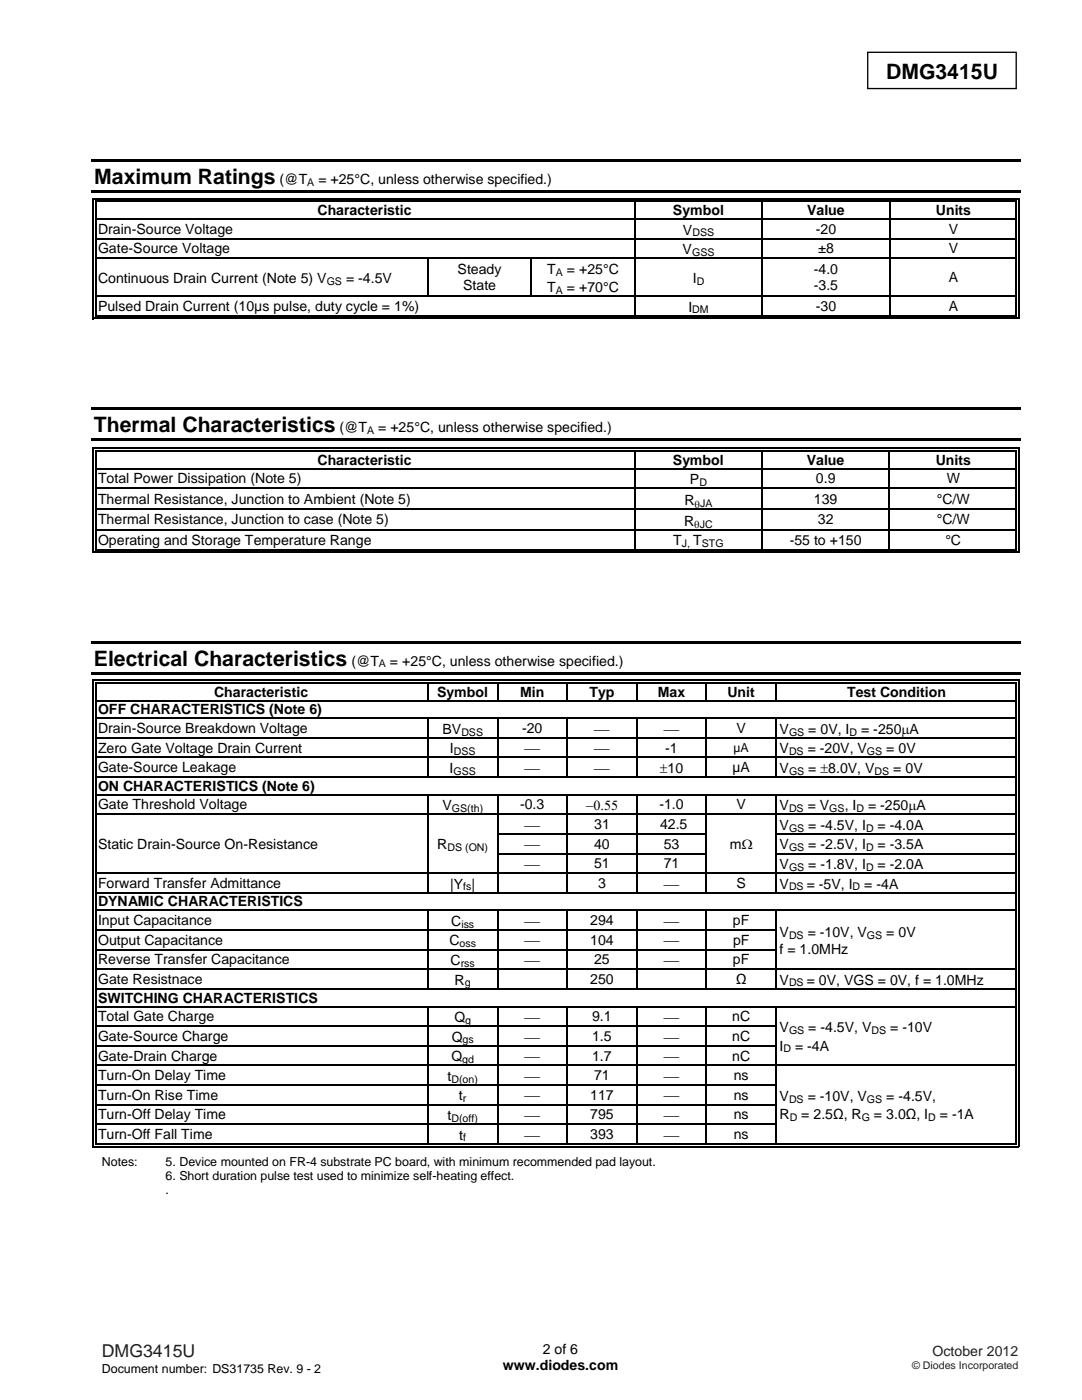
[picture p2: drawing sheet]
<svg xmlns="http://www.w3.org/2000/svg" width="216mm" height="279mm" viewBox="0 0 216 279" stroke-linecap="round" stroke-linejoin="round" font-family="sans-serif">
<defs><g id="words">
<g font-size="4.2">
<text x="176.8" y="15.8">DMG3415U</text>
<text x="18.8" y="36.7">Maximum Ratings</text>
<text x="18.7" y="86.2">Thermal Characteristics</text>
<text x="18.7" y="132.8">Electrical Characteristics</text>
</g>
<text font-size="3.5" fill="#231f20" x="20.3" y="270.9">DMG3415U</text>
<g font-size="2.8">
<text x="55.8" y="36.7">(@T</text>
<text x="63.5" y="36.7">= +25°C, unless otherwise specified.)</text>
<text x="19.6" y="46.7">Drain-Source Voltage</text>
<text x="63.4" y="42.9">Characteristic</text>
<text x="134.3" y="42.9">Symbol</text>
<text x="136.3" y="46.8">V</text>
<text x="161.1" y="42.9">Value</text>
<text x="162.8" y="46.7">-20</text>
<text x="186.7" y="42.9">Units</text>
<text x="189.3" y="46.7">V</text>
<text x="19.6" y="50.6">Gate-Source Voltage</text>
<text x="136.2" y="50.7">V</text>
<text x="163.3" y="50.6">±8</text>
<text x="189.3" y="50.6">V</text>
<text x="19.6" y="56.5">Continuous Drain Current (Note 5) V</text>
<text x="69" y="56.5">= -4.5V</text>
<text x="91.3" y="54.7">Steady</text>
<text x="92.4" y="57.9">State</text>
<text x="109.2" y="54.6">T</text>
<text x="109.2" y="58.3">T</text>
<text x="113.1" y="54.6">= +25°C</text>
<text x="113.1" y="58.3">= +70°C</text>
<text x="138.2" y="56.5">I</text>
<text x="162.4" y="54.7">-4.0</text>
<text x="162.4" y="57.9">-3.5</text>
<text x="189.3" y="56.3">A</text>
<text x="19.6" y="62.1">Pulsed Drain Current (10μs pulse, duty cycle = 1%)</text>
<text x="137.4" y="62.2">I</text>
<text x="162.8" y="62.1">-30</text>
<text x="189.3" y="62.1">A</text>
<text x="67.8" y="86.2">(@T</text>
<text x="75.5" y="86.2">= +25°C, unless otherwise specified.)</text>
<text x="63.4" y="92.8">Characteristic</text>
<text x="134.2" y="92.8">Symbol</text>
<text x="161" y="92.8">Value</text>
<text x="186.7" y="92.8">Units</text>
<text x="19.6" y="96.5">Total Power Dissipation (Note 5)</text>
<text x="19.6" y="100.5">Thermal Resistance, Junction to Ambient (Note 5)</text>
<text x="136.6" y="100.8">R</text>
<text x="137.7" y="96.6">P</text>
<text x="162.4" y="100.5">139</text>
<text x="162.8" y="96.5">0.9</text>
<text x="186.9" y="100.5">°C/W</text>
<text x="188.9" y="96.5">W</text>
<text x="19.6" y="104.7">Thermal Resistance, Junction to case (Note 5)</text>
<text x="136.5" y="104.9">R</text>
<text x="163.2" y="104.7">32</text>
<text x="186.9" y="104.7">°C/W</text>
<text x="19.6" y="108.7">Operating and Storage Temperature Range</text>
<text x="134.3" y="108.8">T</text>
<text x="138.3" y="108.8">T</text>
<text x="157.6" y="108.7">-55 to +150</text>
<text x="188.6" y="108.7">°C</text>
<text x="70.1" y="132.8">(@T</text>
<text x="77.8" y="132.8">= +25°C, unless otherwise specified.)</text>
<text x="19.6" y="142.6">OFF CHARACTERISTICS (Note 6)</text>
<text x="42.7" y="139.1">Characteristic</text>
<text x="87.2" y="139.1">Symbol</text>
<text x="103.8" y="139.1">Min</text>
<text x="117.6" y="139.1">Typ</text>
<text x="131.3" y="139.1">Max</text>
<text x="145.1" y="139.1">Unit</text>
<text x="169" y="139.1">Test Condition</text>
<text x="19.6" y="146.3">Drain-Source Breakdown Voltage</text>
<text x="88.3" y="146.4">BV</text>
<text x="104.2" y="146.3">-20</text>
<text x="118.7" y="146.4">⎯</text>
<text x="132.6" y="146.4">⎯</text>
<text x="147" y="146.3">V</text>
<text x="155.6" y="146.4">V</text>
<text x="161.3" y="146.4">= 0V, I</text>
<text x="171.8" y="146.4">= -250μA</text>
<text x="19.6" y="150.2">Zero Gate Voltage Drain Current</text>
<text x="19.6" y="154.1">Gate-Source Leakage</text>
<text x="89.7" y="154.3">I</text>
<text x="89.8" y="150.3">I</text>
<text x="104.8" y="150.3">⎯</text>
<text x="104.8" y="154.2">⎯</text>
<text x="118.7" y="150.3">⎯</text>
<text x="118.7" y="154.2">⎯</text>
<text x="131.7" y="154.2">±10</text>
<text x="132.8" y="150.2">-1</text>
<text x="146.2" y="154.1">µA</text>
<text x="155.6" y="154.3">V</text>
<text x="155.6" y="150.3">V</text>
<text x="161.2" y="150.3">= -20V, V</text>
<text x="161.3" y="154.3">= ±8.0V, V</text>
<text x="176.8" y="150.3">= 0V</text>
<text x="178.2" y="154.3">= 0V</text>
<text x="19.6" y="157.8">ON CHARACTERISTICS (Note 6)</text>
<text x="19.6" y="161.5">Gate Threshold Voltage</text>
<text x="88.3" y="161.7">V</text>
<text x="103.8" y="161.5">-0.3</text>
<text x="116.9" y="161.7">−0.55</text>
<text x="131.6" y="161.5">-1.0</text>
<text x="147" y="161.5">V</text>
<text x="155.6" y="161.7">V</text>
<text x="161.2" y="161.7">= V</text>
<text x="168.6" y="161.7">, I</text>
<text x="173.2" y="161.7">= -250μA</text>
<text x="104.8" y="165.6">⎯</text>
<text x="118.6" y="165.5">31</text>
<text x="131.7" y="165.5">42.5</text>
<text x="155.6" y="165.6">V</text>
<text x="161.3" y="165.6">= -4.5V, I</text>
<text x="175.1" y="165.6">= -4.0A</text>
<text x="19.6" y="169.4">Static Drain-Source On-Resistance</text>
<text x="87.2" y="169.5">R</text>
<text x="104.8" y="169.5">⎯</text>
<text x="104.8" y="173.4">⎯</text>
<text x="118.6" y="169.4">40</text>
<text x="118.6" y="173.3">51</text>
<text x="132.4" y="169.4">53</text>
<text x="132.4" y="173.3">71</text>
<text x="145.6" y="169.5">mΩ</text>
<text x="155.6" y="169.5">V</text>
<text x="155.6" y="173.4">V</text>
<text x="161.3" y="169.5">= -2.5V, I</text>
<text x="161.3" y="173.4">= -1.8V, I</text>
<text x="175.1" y="169.5">= -3.5A</text>
<text x="175.1" y="173.4">= -2.0A</text>
<text x="19.6" y="177.2">Forward Transfer Admittance</text>
<text x="89.8" y="177.4">|Y |</text>
<text x="119.3" y="177.2">3</text>
<text x="132.6" y="177.3">⎯</text>
<text x="147" y="177.2">S</text>
<text x="155.6" y="177.4">V</text>
<text x="161" y="177.4">= -5V, I</text>
<text x="172.4" y="177.4">= -4A</text>
<text x="19.6" y="180.9">DYNAMIC CHARACTERISTICS</text>
<text x="19.6" y="184.6">Input Capacitance</text>
<text x="90" y="184.8">C</text>
<text x="104.8" y="184.8">⎯</text>
<text x="117.8" y="184.6">294</text>
<text x="132.6" y="184.8">⎯</text>
<text x="146.3" y="184.6">pF</text>
<text x="19.6" y="188.6">Output Capacitance</text>
<text x="89.7" y="188.7">C</text>
<text x="104.8" y="188.7">⎯</text>
<text x="117.8" y="188.6">104</text>
<text x="132.6" y="188.7">⎯</text>
<text x="146.3" y="188.6">pF</text>
<text x="155.6" y="190.4">f = 1.0MHz</text>
<text x="155.6" y="187.1">V</text>
<text x="161.2" y="187.1">= -10V, V</text>
<text x="176.8" y="187.1">= 0V</text>
<text x="19.6" y="192.5">Reverse Transfer Capacitance</text>
<text x="19.6" y="196.4">Gate Resistnace</text>
<text x="89.9" y="192.6">C</text>
<text x="90.7" y="196.5">R</text>
<text x="104.8" y="192.6">⎯</text>
<text x="117.8" y="196.4">250</text>
<text x="118.6" y="192.5">25</text>
<text x="132.6" y="192.6">⎯</text>
<text x="146.3" y="192.5">pF</text>
<text x="146.8" y="196.4">Ω</text>
<text x="155.6" y="196.5">V</text>
<text x="161" y="196.5">= 0V, VGS = 0V, f = 1.0MHz</text>
<text x="19.6" y="200.1">SWITCHING CHARACTERISTICS</text>
<text x="19.6" y="203.8">Total Gate Charge</text>
<text x="90.7" y="203.9">Q</text>
<text x="104.8" y="203.9">⎯</text>
<text x="118.2" y="203.8">9.1</text>
<text x="132.6" y="203.9">⎯</text>
<text x="146.1" y="203.8">nC</text>
<text x="19.6" y="207.7">Gate-Source Charge</text>
<text x="90.1" y="207.9">Q</text>
<text x="104.8" y="207.9">⎯</text>
<text x="118.2" y="207.7">1.5</text>
<text x="132.6" y="207.9">⎯</text>
<text x="146.1" y="207.7">nC</text>
<text x="155.6" y="206">V</text>
<text x="155.6" y="209.7">I</text>
<text x="158.6" y="209.7">= -4A</text>
<text x="161.3" y="206">= -4.5V, V</text>
<text x="177.6" y="206">= -10V</text>
<text x="19.6" y="211.6">Gate-Drain Charge</text>
<text x="19.6" y="215.6">Turn-On Delay Time</text>
<text x="89.3" y="215.7">t</text>
<text x="90.1" y="211.8">Q</text>
<text x="104.8" y="215.7">⎯</text>
<text x="104.8" y="211.8">⎯</text>
<text x="118.2" y="211.6">1.7</text>
<text x="118.6" y="215.6">71</text>
<text x="132.6" y="215.7">⎯</text>
<text x="132.6" y="211.8">⎯</text>
<text x="146.1" y="211.6">nC</text>
<text x="146.4" y="215.6">ns</text>
<text x="19.6" y="219.5">Turn-On Rise Time</text>
<text x="91.6" y="219.6">t</text>
<text x="104.8" y="219.6">⎯</text>
<text x="117.8" y="219.5">117</text>
<text x="132.6" y="219.6">⎯</text>
<text x="146.4" y="219.5">ns</text>
<text x="155.6" y="219.7">V</text>
<text x="161.2" y="219.7">= -10V, V</text>
<text x="176.8" y="219.7">= -4.5V,</text>
<text x="19.6" y="223.4">Turn-Off Delay Time</text>
<text x="19.6" y="227.3">Turn-Off Fall Time</text>
<text x="89.3" y="223.5">t</text>
<text x="91.7" y="227.4">t</text>
<text x="104.8" y="223.5">⎯</text>
<text x="104.8" y="227.4">⎯</text>
<text x="117.8" y="223.4">795</text>
<text x="117.8" y="227.3">393</text>
<text x="132.6" y="223.5">⎯</text>
<text x="132.6" y="227.4">⎯</text>
<text x="146.4" y="223.4">ns</text>
<text x="146.4" y="227.3">ns</text>
<text x="155.6" y="223.4">R</text>
<text x="159.9" y="223.4">= 2.5Ω, R</text>
<text x="174.4" y="223.4">= 3.0Ω, I</text>
<text x="187.5" y="223.4">= -1A</text>
<text x="100.3" y="273.5">www.diodes.com</text>
<text x="108.3" y="270.2">2 of 6</text>
</g>
<text font-size="2.8" fill="#231f20" x="186.1" y="270.6">October 2012</text>
<g font-size="2.5">
<text x="146.4" y="150.1">µA</text>
<text x="20.3" y="232.6">Notes:</text>
<text x="33" y="232.6">5. Device mounted on FR-4 substrate PC board, with minimum recommended pad layout.</text>
<text x="33" y="235.5">6. Short duration pulse test used to minimize self-heating effect.</text>
<text x="33" y="238.3">.</text>
<text x="20.3" y="274">Document number: DS31735 Rev. 9 - 2</text>
</g>
<g font-size="2.1">
<text x="61.3" y="37">A</text>
<text x="138.2" y="47.2">DSS</text>
<text x="138.1" y="51.1">GSS</text>
<text x="65.2" y="56.8">GS</text>
<text x="110.9" y="55">A</text>
<text x="110.9" y="58.6">A</text>
<text x="139" y="56.8">D</text>
<text x="138.1" y="62.5">DM</text>
<text x="73.3" y="86.5">A</text>
<text x="138.6" y="101.3">θJA</text>
<text x="139.6" y="97">D</text>
<text x="138.5" y="105.5">θJC</text>
<text x="136.1" y="109.2">J,</text>
<text x="140" y="109.2">STG</text>
<text x="75.6" y="133.2">A</text>
<text x="92.1" y="146.8">DSS</text>
<text x="157.4" y="146.8">GS</text>
<text x="169.5" y="146.8">D</text>
<text x="90.5" y="154.6">GSS</text>
<text x="90.6" y="150.7">DSS</text>
<text x="157.4" y="150.7">DS</text>
<text x="157.4" y="154.6">GS</text>
<text x="173" y="150.7">GS</text>
<text x="174.5" y="154.6">DS</text>
<text x="90.2" y="162.1">GS(th)</text>
<text x="157.4" y="162.1">DS</text>
<text x="157.4" y="166">GS</text>
<text x="165.5" y="162.1">GS</text>
<text x="170.9" y="162.1">D</text>
<text x="172.8" y="166">D</text>
<text x="89.3" y="169.9">DS (ON)</text>
<text x="157.4" y="169.9">GS</text>
<text x="157.4" y="173.8">GS</text>
<text x="172.8" y="169.9">D</text>
<text x="172.8" y="173.8">D</text>
<text x="92.4" y="177.7">fs</text>
<text x="157.4" y="177.7">DS</text>
<text x="170.1" y="177.7">D</text>
<text x="92.1" y="185.1">iss</text>
<text x="91.7" y="189">oss</text>
<text x="157.4" y="187.4">DS</text>
<text x="173" y="187.4">GS</text>
<text x="91.9" y="193">rss</text>
<text x="92.8" y="196.9">g</text>
<text x="157.4" y="196.9">DS</text>
<text x="92.3" y="208.2">gs</text>
<text x="92.8" y="204.3">g</text>
<text x="157.4" y="206.4">GS</text>
<text x="173.9" y="206.4">DS</text>
<text x="92.2" y="212.1">gd</text>
<text x="156.3" y="210">D</text>
<text x="90.1" y="216">D(on)</text>
<text x="92.4" y="220">r</text>
<text x="157.4" y="220.1">DS</text>
<text x="173" y="220.1">GS</text>
<text x="90.1" y="223.9">D(off)</text>
<text x="92.4" y="227.8">f</text>
<text x="157.6" y="223.8">D</text>
<text x="172" y="223.8">G</text>
<text x="185.2" y="223.8">D</text>
</g>
<text font-size="2.1" fill="#231f20" x="182" y="273.2">© Diodes Incorporated</text>
</g></defs>
<path d="M173.1 10.4h29.7v7.3h-29.7z" fill="none" stroke="#000" stroke-width=".26"/>
<g fill="#000">
<path d="M18.3 31.9h185.4v.5h-185.4zM18.3 38h185.4v.5h-185.4zM18.5 39.5h.7v.3h-.7zM126.6 39.5h.7v.3h-.7zM152 39.5h.8v.3h-.8zM177.4 39.5h.8v.3h-.8zM202.6 39.5h.8v.3h-.8zM18.5 39.5h.2v.8h-.2zM18.5 43.6h.2v.3h-.2zM18.5 47.5h.2v.3h-.2zM18.5 51.4h.2v.3h-.2zM18.5 59h.2v.3h-.2z"/>
<path d="M19 40h.2v.3h-.2zM19 43.6h.2v.3h-.2zM19 47.5h.2v.3h-.2zM19 51.4h.2v.3h-.2zM19 59h.2v.3h-.2zM85.3 51.4h.2v.3h-.2zM105.9 51.4h.3v.3h-.3zM126.6 40.3h.2zM126.6 40h.7v.3h-.7zM126.6 43.6h.2v.3h-.2zM126.6 47.5h.2v.3h-.2zM126.6 51.4h.2v.3h-.2z"/>
<path d="M126.6 59h.2v.3h-.2zM152 40.3h.3zM152 40h.8v.3h-.8zM152 43.6h.3v.3h-.3zM152 47.5h.3v.3h-.3zM152 51.4h.3v.3h-.3zM152 59h.3v.3h-.3zM177.4 40.3h.3zM177.4 40h.8v.3h-.8zM177.4 43.6h.3v.3h-.3zM177.4 47.5h.3v.3h-.3zM177.4 51.4h.3v.3h-.3z"/>
<path d="M177.4 59h.3v.3h-.3zM202.6 40h.3v.3h-.3zM202.6 43.6h.3v.3h-.3zM202.6 47.5h.3v.3h-.3zM202.6 51.4h.3v.3h-.3zM202.6 59h.3v.3h-.3zM203.1 39.5h.3v.8h-.3zM203.1 43.6h.3v.3h-.3zM203.1 47.5h.3v.3h-.3zM203.1 51.4h.3v.3h-.3zM203.1 59h.3v.3h-.3zM18.5 63.4h.7v.3h-.7z"/>
<path d="M19 62.9h.2v.3h-.2zM126.6 62.9h.7v.3h-.7zM152 62.9h.8v.3h-.8zM177.4 62.9h.8v.3h-.8zM202.6 63.4h.8v.3h-.8zM202.6 62.9h.3v.3h-.3zM203.1 62.9h.3v.8h-.3zM18.2 81.3h185.5v.6h-185.5zM18.2 87.4h185.5v.5h-185.5zM18.5 89.4h.2v.8h-.2zM18.5 89.4h.7v.2h-.7zM18.5 93.4h.2v.3h-.2z"/>
<path d="M18.5 97.3h.2v.3h-.2zM19 89.9h.2v.3h-.2zM19 89.9h.2v.2h-.2zM19 93.4h.2v.3h-.2zM19 97.3h.2v.3h-.2zM126.6 90.1l.2 .1zM126.6 89.4h.7v.2h-.7zM126.6 89.9h.7v.2h-.7zM126.6 93.4h.2v.3h-.2zM126.6 97.3h.2v.3h-.2zM152 90.1l.2 .1zM152 89.4h.7v.2h-.7z"/>
<path d="M152 89.9h.7v.2h-.7zM152 93.4h.2v.3h-.2zM152 97.3h.2v.3h-.2zM177.4 90.1l.2 .1zM177.4 89.4h.7v.2h-.7zM177.4 89.9h.7v.2h-.7zM177.4 93.4h.2v.3h-.2zM177.4 97.3h.2v.3h-.2zM202.6 89.4h.8v.2h-.8zM202.6 89.9h.3v.3h-.3zM202.6 89.9h.3v.2h-.3zM202.6 93.4h.3v.3h-.3z"/>
<path d="M202.6 97.3h.3v.3h-.3zM203.1 89.4h.3v.8h-.3zM203.1 93.4h.3v.3h-.3zM203.1 97.3h.3v.3h-.3zM18.5 101.5h.2v.2h-.2zM18.5 105.6h.2v.3h-.2zM18.5 110.1h.7v.2h-.7zM19 101.5h.2v.2h-.2zM19 105.6h.2v.3h-.2zM19 109.6h.2v.2h-.2zM126.6 101.5h.2v.2h-.2zM126.6 105.6h.2v.3h-.2z"/>
<path d="M126.6 109.6h.7v.2h-.7zM152 101.5h.2v.2h-.2zM152 105.6h.2v.3h-.2zM152 109.6h.7v.2h-.7zM177.4 101.5h.2v.2h-.2zM177.4 105.6h.2v.3h-.2zM177.4 109.6h.7v.2h-.7zM202.6 101.5h.3v.2h-.3zM202.6 105.6h.3v.3h-.3zM202.6 110.1h.8v.2h-.8zM202.6 109.6h.3v.2h-.3zM203.1 101.5h.3v.2h-.3z"/>
<path d="M203.1 105.6h.3v.3h-.3zM203.1 109.6h.3v.7h-.3zM18.2 128h185.5v.5h-185.5zM18.2 134.1h185.5v.5h-185.5zM18.5 135.7h.2v.8h-.2zM18.5 135.7h.7v.2h-.7zM18.5 139.7h.2v.3h-.2zM19 136.2h.2v.3h-.2zM19 136.2h.2v.2h-.2zM19 139.7h.2v.3h-.2zM85.3 136.4l.2 .1zM85.3 135.7h.7v.2h-.7z"/>
<path d="M85.3 136.2h.7v.2h-.7zM99.2 136.4l.2 .1zM99.2 135.7h.7v.2h-.7zM99.2 136.2h.7v.2h-.7zM113.1 136.4l.2 .1zM113.1 135.7h.7v.2h-.7zM113.1 136.2h.7v.2h-.7zM126.9 136.4l.3 .1zM126.9 135.7h.8v.2h-.8zM126.9 136.2h.8v.2h-.8zM140.8 136.4l.3 .1zM140.8 135.7h.8v.2h-.8z"/>
<path d="M140.8 136.2h.8v.2h-.8zM154.7 136.4l.3 .1zM154.7 135.7h.8v.2h-.8zM154.7 136.2h.8v.2h-.8zM202.6 135.7h.8v.2h-.8zM202.6 136.2h.3v.3h-.3zM202.6 136.2h.3v.2h-.3zM202.6 139.7h.3v.3h-.3zM203.1 135.7h.3v.8h-.3zM203.1 139.7h.3v.3h-.3zM18.5 143.2h.2v.3h-.2zM18.5 147.1h.2v.3h-.2z"/>
<path d="M18.5 151h.2v.3h-.2zM18.5 155h.2v.2h-.2zM18.5 158.5h.2v.3h-.2zM19 143.2h.2v.3h-.2zM19 147.1h.2v.3h-.2zM19 151h.2v.3h-.2zM19 155h.2v.2h-.2zM19 158.5h.2v.3h-.2zM85.3 143.2h.2v.3h-.2zM85.3 147.1h.2v.3h-.2zM85.3 151h.2v.3h-.2zM85.3 158.5h.2v.3h-.2z"/>
<path d="M99.2 143.2h.2v.3h-.2zM99.2 147.1h.2v.3h-.2zM99.2 151h.2v.3h-.2zM99.2 158.5h.2v.3h-.2zM113.1 143.2h.2v.3h-.2zM113.1 147.1h.2v.3h-.2zM113.1 151h.2v.3h-.2zM113.1 158.5h.2v.3h-.2zM126.9 143.2h.3v.3h-.3zM126.9 147.1h.3v.3h-.3zM126.9 151h.3v.3h-.3zM126.9 158.5h.3v.3h-.3z"/>
<path d="M140.8 143.2h.3v.3h-.3zM140.8 147.1h.3v.3h-.3zM140.8 151h.3v.3h-.3zM140.8 158.5h.3v.3h-.3zM154.7 143.2h.3v.3h-.3zM154.7 147.1h.3v.3h-.3zM154.7 151h.3v.3h-.3zM154.7 158.5h.3v.3h-.3zM202.6 143.2h.3v.3h-.3zM202.6 147.1h.3v.3h-.3zM202.6 151h.3v.3h-.3zM202.6 155h.3v.2h-.3z"/>
<path d="M202.6 158.5h.3v.3h-.3zM203.1 143.2h.3v.3h-.3zM203.1 147.1h.3v.3h-.3zM203.1 151h.3v.3h-.3zM203.1 155h.3v.2h-.3zM203.1 158.5h.3v.3h-.3zM18.5 162.4h.2v.3h-.2zM18.5 166.3h.2v.3h-.2zM18.5 170.2h.2v.3h-.2zM18.5 174.1h.2v.3h-.2zM18.5 178.1h.2v.2h-.2zM19 162.4h.2v.3h-.2z"/>
<path d="M19 166.3h.2v.3h-.2zM19 170.2h.2v.3h-.2zM19 174.1h.2v.3h-.2zM19 178.1h.2v.2h-.2zM85.3 162.4h.2v.3h-.2zM85.3 166.3h.2v.3h-.2zM85.3 170.2h.2v.3h-.2zM85.3 174.1h.2v.3h-.2zM99.2 162.4h.2v.3h-.2zM99.2 166.3h.2v.3h-.2zM99.2 170.2h.2v.3h-.2zM99.2 174.1h.2v.3h-.2z"/>
<path d="M113.1 162.4h.2v.3h-.2zM113.1 166.3h.2v.3h-.2zM113.1 170.2h.2v.3h-.2zM113.1 174.1h.2v.3h-.2zM126.9 162.4h.3v.3h-.3zM126.9 166.3h.3v.3h-.3zM126.9 170.2h.3v.3h-.3zM126.9 174.1h.3v.3h-.3zM140.8 162.4h.3v.3h-.3zM140.8 166.3h.3v.3h-.3zM140.8 170.2h.3v.3h-.3zM140.8 174.1h.3v.3h-.3z"/>
<path d="M154.7 162.4h.3v.3h-.3zM154.7 166.3h.3v.3h-.3zM154.7 170.2h.3v.3h-.3zM154.7 174.1h.3v.3h-.3zM202.6 162.4h.3v.3h-.3zM202.6 166.3h.3v.3h-.3zM202.6 170.2h.3v.3h-.3zM202.6 174.1h.3v.3h-.3zM202.6 178.1h.3v.2h-.3zM203.1 162.4h.3v.3h-.3zM203.1 166.3h.3v.3h-.3zM203.1 170.2h.3v.3h-.3z"/>
<path d="M203.1 174.1h.3v.3h-.3zM203.1 178.1h.3v.2h-.3zM18.5 181.6h.2v.2h-.2zM18.5 185.5h.2v.3h-.2zM18.5 189.4h.2v.3h-.2zM18.5 193.3h.2v.3h-.2zM18.5 197.2h.2v.3h-.2zM19 181.6h.2v.2h-.2zM19 185.5h.2v.3h-.2zM19 189.4h.2v.3h-.2zM19 193.3h.2v.3h-.2zM19 197.2h.2v.3h-.2z"/>
<path d="M85.3 181.6h.2v.2h-.2zM85.3 185.5h.2v.3h-.2zM85.3 189.4h.2v.3h-.2zM85.3 193.3h.2v.3h-.2zM99.2 181.6h.2v.2h-.2zM99.2 185.5h.2v.3h-.2zM99.2 189.4h.2v.3h-.2zM99.2 193.3h.2v.3h-.2zM113.1 181.6h.2v.2h-.2zM113.1 185.5h.2v.3h-.2zM113.1 189.4h.2v.3h-.2zM113.1 193.3h.2v.3h-.2z"/>
<path d="M126.9 181.6h.3v.2h-.3zM126.9 185.5h.3v.3h-.3zM126.9 189.4h.3v.3h-.3zM126.9 193.3h.3v.3h-.3zM140.8 181.6h.3v.2h-.3zM140.8 185.5h.3v.3h-.3zM140.8 189.4h.3v.3h-.3zM140.8 193.3h.3v.3h-.3zM154.7 181.6h.3v.2h-.3zM154.7 185.5h.3v.3h-.3zM154.7 189.4h.3v.3h-.3zM154.7 193.3h.3v.3h-.3z"/>
<path d="M202.6 181.6h.3v.2h-.3zM202.6 185.5h.3v.3h-.3zM202.6 189.4h.3v.3h-.3zM202.6 193.3h.3v.3h-.3zM202.6 197.2h.3v.3h-.3zM203.1 181.6h.3v.2h-.3zM203.1 185.5h.3v.3h-.3zM203.1 189.4h.3v.3h-.3zM203.1 193.3h.3v.3h-.3zM203.1 197.2h.3v.3h-.3zM18.5 200.7h.2v.3h-.2zM18.5 204.7h.2v.2h-.2z"/>
<path d="M18.5 208.6h.2v.3h-.2zM18.5 212.5h.2v.3h-.2zM18.5 216.4h.2v.3h-.2zM19 200.7h.2v.3h-.2zM19 204.7h.2v.2h-.2zM19 208.6h.2v.3h-.2zM19 212.5h.2v.3h-.2zM19 216.4h.2v.3h-.2zM85.3 200.7h.2v.3h-.2zM85.3 204.7h.2v.2h-.2zM85.3 208.6h.2v.3h-.2zM85.3 212.5h.2v.3h-.2z"/>
<path d="M85.3 216.4h.2v.3h-.2zM99.2 200.7h.2v.3h-.2zM99.2 204.7h.2v.2h-.2zM99.2 208.6h.2v.3h-.2zM99.2 212.5h.2v.3h-.2zM99.2 216.4h.2v.3h-.2zM113.1 200.7h.2v.3h-.2zM113.1 204.7h.2v.2h-.2zM113.1 208.6h.2v.3h-.2zM113.1 212.5h.2v.3h-.2zM113.1 216.4h.2v.3h-.2zM126.9 200.7h.3v.3h-.3z"/>
<path d="M126.9 204.7h.3v.2h-.3zM126.9 208.6h.3v.3h-.3zM126.9 212.5h.3v.3h-.3zM126.9 216.4h.3v.3h-.3zM140.8 200.7h.3v.3h-.3zM140.8 204.7h.3v.2h-.3zM140.8 208.6h.3v.3h-.3zM140.8 212.5h.3v.3h-.3zM140.8 216.4h.3v.3h-.3zM154.7 200.7h.3v.3h-.3zM154.7 204.7h.3v.2h-.3zM154.7 208.6h.3v.3h-.3z"/>
<path d="M154.7 212.5h.3v.3h-.3zM154.7 216.4h.3v.3h-.3zM202.6 200.7h.3v.3h-.3zM202.6 204.7h.3v.2h-.3zM202.6 208.6h.3v.3h-.3zM202.6 212.5h.3v.3h-.3zM202.6 216.4h.3v.3h-.3zM203.1 200.7h.3v.3h-.3zM203.1 204.7h.3v.2h-.3zM203.1 208.6h.3v.3h-.3zM203.1 212.5h.3v.3h-.3zM203.1 216.4h.3v.3h-.3z"/>
<path d="M18.5 220.3h.2v.3h-.2zM18.5 224.2h.2v.3h-.2zM18.5 228.7h.7v.2h-.7zM19 220.3h.2v.3h-.2zM19 224.2h.2v.3h-.2zM19 228.2h.2v.2h-.2zM85.3 220.3h.2v.3h-.2zM85.3 224.2h.2v.3h-.2zM85.3 228.2h.7v.2h-.7zM99.2 220.3h.2v.3h-.2zM99.2 224.2h.2v.3h-.2zM99.2 228.2h.7v.2h-.7z"/>
<path d="M113.1 220.3h.2v.3h-.2zM113.1 224.2h.2v.3h-.2zM113.1 228.2h.7v.2h-.7zM126.9 220.3h.3v.3h-.3zM126.9 224.2h.3v.3h-.3zM126.9 228.2h.8v.2h-.8zM140.8 220.3h.3v.3h-.3zM140.8 224.2h.3v.3h-.3zM140.8 228.2h.8v.2h-.8zM154.7 220.3h.3v.3h-.3zM154.7 224.2h.3v.3h-.3zM154.7 228.2h.8v.2h-.8z"/>
<path d="M154.7 228.7h.8v.2h-.8zM202.6 220.3h.3v.3h-.3zM202.6 224.2h.3v.3h-.3zM202.6 228.7h.8v.2h-.8zM202.6 228.2h.3v.2h-.3zM203.1 220.3h.3v.3h-.3zM203.1 224.2h.3v.3h-.3zM203.1 228.2h.3v.7h-.3z"/>
</g>
<g fill="none" stroke="#000" stroke-width=".25">
<path d="M19.2 39.7h107.4M127.3 39.7h24.7M152.8 39.7h24.6M178.2 39.7h24.4M18.6 40.3v3.3M18.6 43.9v3.6M18.6 47.8v3.6M18.6 51.7v7.3M18.6 59.3v4.4M19.1 40.3v3.3M19.1 43.9v3.6M19.1 47.8v3.6"/>
<path d="M19.1 51.7v7.3M19.1 59.3v3.6M19.2 40.2h107.4M19.2 43.7h107.4M19.2 47.6h107.4M19.2 51.5h66.1M19.2 59.1h107.4M85.4 51.7v7.3M85.5 51.5h20.4M106 51.7v7.3M106.2 51.5h20.4M126.7 40.3v3.3"/>
<path d="M126.7 43.9v3.6M126.7 47.8v3.6M126.7 51.7v7.3M126.7 59.3v3.6M126.8 43.7h25.2M126.8 47.6h25.2M126.8 51.5h25.2M126.8 59.1h25.2M127.3 40.2h24.7M152.1 40.3v3.3M152.1 43.9v3.6M152.1 47.8v3.6"/>
<path d="M152.1 51.7v7.3M152.1 59.3v3.6M152.3 43.7h25.1M152.3 47.6h25.1M152.3 51.5h25.1M152.3 59.1h25.1M152.8 40.2h24.6M177.5 40.3v3.3M177.5 43.9v3.6M177.5 47.8v3.6M177.5 51.7v7.3M177.5 59.3v3.6"/>
<path d="M177.7 43.7h24.9M177.7 47.6h24.9M177.7 51.5h24.9M177.7 59.1h24.9M178.2 40.2h24.4M202.8 40.3v3.3M202.8 43.9v3.6M202.8 47.8v3.6M202.8 51.7v7.3M202.8 59.3v3.6M203.3 40.3v3.3M203.3 43.9v3.6"/>
<path d="M203.3 47.8v3.6M203.3 51.7v7.3M203.3 59.3v3.6M19.2 63.6h183.4M19.2 63.1h107.4M127.3 63.1h24.7M152.8 63.1h24.6M178.2 63.1h24.4M18.6 90.2v3.2M18.6 93.7v3.6M18.6 97.6v3.9M19.1 90.2v3.2"/>
<path d="M19.1 93.7v3.6M19.1 97.6v3.9M19.2 89.5h107.4M19.2 90h107.4M19.2 93.5h107.4M19.2 97.5h107.4M126.7 90.2v3.2M126.7 93.7v3.6M126.7 97.6v3.9M126.8 93.5h25.2M126.8 97.5h25.2M127.3 89.5h24.7"/>
<path d="M127.3 90h24.7M152.1 90.2v3.2M152.1 93.7v3.6M152.1 97.6v3.9M152.2 93.5h25.2M152.2 97.5h25.2M152.7 89.5h24.7M152.7 90h24.7M177.5 90.2v3.2M177.5 93.7v3.6M177.5 97.6v3.9M177.6 93.5h25"/>
<path d="M177.6 97.5h25M178.1 89.5h24.5M178.1 90h24.5M202.8 90.2v3.2M202.8 93.7v3.6M202.8 97.6v3.9M203.3 90.2v3.2M203.3 93.7v3.6M203.3 97.6v3.9M18.6 101.7v3.9M18.6 105.9v4.4M19.1 101.7v3.9"/>
<path d="M19.1 105.9v3.7M19.2 101.6h107.4M19.2 105.8h107.4M19.2 110.2h183.4M19.2 109.7h107.4M126.7 101.7v3.9M126.7 105.9v3.7M126.8 101.6h25.2M126.8 105.8h25.2M127.3 109.7h24.7M152.1 101.7v3.9M152.1 105.9v3.7"/>
<path d="M152.2 101.6h25.2M152.2 105.8h25.2M152.7 109.7h24.7M177.5 101.7v3.9M177.5 105.9v3.7M177.6 101.6h25M177.6 105.8h25M178.1 109.7h24.5M202.8 101.7v3.9M202.8 105.9v3.7M203.3 101.7v3.9M203.3 105.9v3.7"/>
<path d="M18.6 136.5v3.2M18.6 140v3.2M19.1 136.5v3.2M19.1 140v3.2M19.2 135.8h66.1M19.2 136.3h66.1M85.4 136.5v3.2M86 135.8h13.2M86 136.3h13.2M99.3 136.5v3.2M99.9 135.8h13.2M99.9 136.3h13.2"/>
<path d="M113.2 136.5v3.2M113.8 135.8h13.1M113.8 136.3h13.1M127.1 136.5v3.2M127.7 135.8h13.1M127.7 136.3h13.1M140.9 136.5v3.2M141.6 135.8h13.1M141.6 136.3h13.1M154.9 136.5v3.2M155.5 135.8h47.1M155.5 136.3h47.1"/>
<path d="M202.6 139.8h-183.4M202.8 136.5v3.2M202.8 140v3.2M203.3 136.5v3.2M203.3 140v3.2M18.6 143.5v3.6M18.6 147.4v3.6M18.6 151.3v3.7M18.6 155.2v3.3M18.6 158.8v3.6M19.1 143.5v3.6M19.1 147.4v3.6"/>
<path d="M19.1 151.3v3.7M19.1 155.2v3.3M19.1 158.8v3.6M19.2 143.3h66.1M19.2 147.3h66.1M19.2 151.2h66.1M19.2 158.6h66.1M85.4 143.5v3.6M85.4 147.4v3.6M85.4 151.3v3.7M85.4 158.8v3.6M85.5 143.3h13.7"/>
<path d="M85.5 147.3h13.7M85.5 151.2h13.7M85.5 158.6h13.7M99.3 143.5v3.6M99.3 147.4v3.6M99.3 151.3v3.7M99.3 158.8v3.6M99.4 143.3h13.7M99.4 147.3h13.7M99.4 151.2h13.7M99.4 158.6h13.7M113.2 143.5v3.6"/>
<path d="M113.2 147.4v3.6M113.2 151.3v3.7M113.2 158.8v3.6M113.3 143.3h13.6M113.3 147.3h13.6M113.3 151.2h13.6M113.3 158.6h13.6M127.1 143.5v3.6M127.1 147.4v3.6M127.1 151.3v3.7M127.1 158.8v3.6M127.2 143.3h13.6"/>
<path d="M127.2 147.3h13.6M127.2 151.2h13.6M127.2 158.6h13.6M140.9 143.5v3.6M140.9 147.4v3.6M140.9 151.3v3.7M140.9 158.8v3.6M141.1 143.3h13.6M141.1 147.3h13.6M141.1 151.2h13.6M141.1 158.6h13.6M154.9 143.5v3.6"/>
<path d="M154.9 147.4v3.6M154.9 151.3v3.7M154.9 158.8v3.6M155 143.3h47.6M155 147.3h47.6M155 151.2h47.6M155 158.6h47.6M202.6 155.1h-183.4M202.8 143.5v3.6M202.8 147.4v3.6M202.8 151.3v3.7M202.8 155.2v3.3"/>
<path d="M202.8 158.8v3.6M203.3 143.5v3.6M203.3 147.4v3.6M203.3 151.3v3.7M203.3 155.2v3.3M203.3 158.8v3.6M18.6 162.7v3.6M18.6 166.6v3.6M18.6 170.5v3.6M18.6 174.4v3.7M18.6 178.3v3.3M19.1 162.7v3.6"/>
<path d="M19.1 166.6v3.6M19.1 170.5v3.6M19.1 174.4v3.7M19.1 178.3v3.3M19.2 162.5h66.1M19.2 174.3h66.1M85.4 162.7v3.6M85.4 166.6v3.6M85.4 170.5v3.6M85.4 174.4v3.7M85.5 162.5h13.7M85.5 174.3h13.7"/>
<path d="M99.3 162.7v3.6M99.3 166.6v3.6M99.3 170.5v3.6M99.3 174.4v3.7M99.4 162.5h13.7M99.4 166.4h13.7M99.4 170.3h13.7M99.4 174.3h13.7M113.2 162.7v3.6M113.2 166.6v3.6M113.2 170.5v3.6M113.2 174.4v3.7"/>
<path d="M113.3 162.5h13.6M113.3 166.4h13.6M113.3 170.3h13.6M113.3 174.3h13.6M127.1 162.7v3.6M127.1 166.6v3.6M127.1 170.5v3.6M127.1 174.4v3.7M127.2 162.5h13.6M127.2 166.4h13.6M127.2 170.3h13.6M127.2 174.3h13.6"/>
<path d="M140.9 162.7v3.6M140.9 166.6v3.6M140.9 170.5v3.6M140.9 174.4v3.7M141.1 162.5h13.6M141.1 174.3h13.6M154.9 162.7v3.6M154.9 166.6v3.6M154.9 170.5v3.6M154.9 174.4v3.7M155 162.5h47.6M155 166.4h47.6"/>
<path d="M155 170.3h47.6M155 174.3h47.6M202.6 178.2h-183.4M202.8 162.7v3.6M202.8 166.6v3.6M202.8 170.5v3.6M202.8 174.4v3.7M202.8 178.3v3.3M203.3 162.7v3.6M203.3 166.6v3.6M203.3 170.5v3.6M203.3 174.4v3.7"/>
<path d="M203.3 178.3v3.3M18.6 181.8v3.7M18.6 185.8v3.6M18.6 189.7v3.6M18.6 193.6v3.6M18.6 197.5v3.2M19.1 181.8v3.7M19.1 185.8v3.6M19.1 189.7v3.6M19.1 193.6v3.6M19.1 197.5v3.2M19.2 181.7h66.1"/>
<path d="M19.2 185.6h66.1M19.2 189.5h66.1M19.2 193.4h66.1M85.4 181.8v3.7M85.4 185.8v3.6M85.4 189.7v3.6M85.4 193.6v3.6M85.5 181.7h13.7M85.5 185.6h13.7M85.5 189.5h13.7M85.5 193.4h13.7M99.3 181.8v3.7"/>
<path d="M99.3 185.8v3.6M99.3 189.7v3.6M99.3 193.6v3.6M99.4 181.7h13.7M99.4 185.6h13.7M99.4 189.5h13.7M99.4 193.4h13.7M113.2 181.8v3.7M113.2 185.8v3.6M113.2 189.7v3.6M113.2 193.6v3.6M113.3 181.7h13.6"/>
<path d="M113.3 185.6h13.6M113.3 189.5h13.6M113.3 193.4h13.6M127.1 181.8v3.7M127.1 185.8v3.6M127.1 189.7v3.6M127.1 193.6v3.6M127.2 181.7h13.6M127.2 185.6h13.6M127.2 189.5h13.6M127.2 193.4h13.6M140.9 181.8v3.7"/>
<path d="M140.9 185.8v3.6M140.9 189.7v3.6M140.9 193.6v3.6M141.1 181.7h13.6M141.1 185.6h13.6M141.1 189.5h13.6M141.1 193.4h13.6M154.9 181.8v3.7M154.9 185.8v3.6M154.9 189.7v3.6M154.9 193.6v3.6M155 181.7h47.6"/>
<path d="M155 193.4h47.6M202.6 197.4h-183.4M202.8 181.8v3.7M202.8 185.8v3.6M202.8 189.7v3.6M202.8 193.6v3.6M202.8 197.5v3.2M203.3 181.8v3.7M203.3 185.8v3.6M203.3 189.7v3.6M203.3 193.6v3.6M203.3 197.5v3.2"/>
<path d="M18.6 201v3.7M18.6 204.9v3.7M18.6 208.9v3.6M18.6 212.8v3.6M18.6 216.7v3.6M19.1 201v3.7M19.1 204.9v3.7M19.1 208.9v3.6M19.1 212.8v3.6M19.1 216.7v3.6M19.2 200.9h66.1M19.2 204.8h66.1"/>
<path d="M19.2 208.7h66.1M19.2 212.6h66.1M19.2 216.5h66.1M85.4 201v3.7M85.4 204.9v3.7M85.4 208.9v3.6M85.4 212.8v3.6M85.4 216.7v3.6M85.5 200.9h13.7M85.5 204.8h13.7M85.5 208.7h13.7M85.5 212.6h13.7"/>
<path d="M85.5 216.5h13.7M99.3 201v3.7M99.3 204.9v3.7M99.3 208.9v3.6M99.3 212.8v3.6M99.3 216.7v3.6M99.4 200.9h13.7M99.4 204.8h13.7M99.4 208.7h13.7M99.4 212.6h13.7M99.4 216.5h13.7M113.2 201v3.7"/>
<path d="M113.2 204.9v3.7M113.2 208.9v3.6M113.2 212.8v3.6M113.2 216.7v3.6M113.3 200.9h13.6M113.3 204.8h13.6M113.3 208.7h13.6M113.3 212.6h13.6M113.3 216.5h13.6M127.1 201v3.7M127.1 204.9v3.7M127.1 208.9v3.6"/>
<path d="M127.1 212.8v3.6M127.1 216.7v3.6M127.2 200.9h13.6M127.2 204.8h13.6M127.2 208.7h13.6M127.2 212.6h13.6M127.2 216.5h13.6M140.9 201v3.7M140.9 204.9v3.7M140.9 208.9v3.6M140.9 212.8v3.6M140.9 216.7v3.6"/>
<path d="M141.1 200.9h13.6M141.1 204.8h13.6M141.1 208.7h13.6M141.1 212.6h13.6M141.1 216.5h13.6M154.9 201v3.7M154.9 204.9v3.7M154.9 208.9v3.6M154.9 212.8v3.6M154.9 216.7v3.6M155 200.9h47.6M155 212.6h47.6"/>
<path d="M202.8 201v3.7M202.8 204.9v3.7M202.8 208.9v3.6M202.8 212.8v3.6M202.8 216.7v3.6M203.3 201v3.7M203.3 204.9v3.7M203.3 208.9v3.6M203.3 212.8v3.6M203.3 216.7v3.6M18.6 220.6v3.6M18.6 224.5v4.4"/>
<path d="M19.1 220.6v3.6M19.1 224.5v3.7M19.2 220.5h66.1M19.2 224.3h66.1M19.2 228.8h135.5M19.2 228.3h66.1M85.4 220.6v3.6M85.4 224.5v3.7M85.5 220.5h13.7M85.5 224.3h13.7M86 228.3h13.2M99.3 220.6v3.6"/>
<path d="M99.3 224.5v3.7M99.4 220.5h13.7M99.4 224.3h13.7M99.9 228.3h13.2M113.2 220.6v3.6M113.2 224.5v3.7M113.3 220.5h13.6M113.3 224.3h13.6M113.8 228.3h13.1M127.1 220.6v3.6M127.1 224.5v3.7M127.2 220.5h13.6"/>
<path d="M127.2 224.3h13.6M127.7 228.3h13.1M140.9 220.6v3.6M140.9 224.5v3.7M141.1 220.5h13.6M141.1 224.3h13.6M141.6 228.3h13.1M154.9 220.6v3.6M154.9 224.5v3.7M155.5 228.8h47.1M155.5 228.3h47.1M202.8 220.6v3.6"/>
<path d="M202.8 224.5v3.7M203.3 220.6v3.6M203.3 224.5v3.7"/>
</g>
<use href="#words"/>
</svg>
